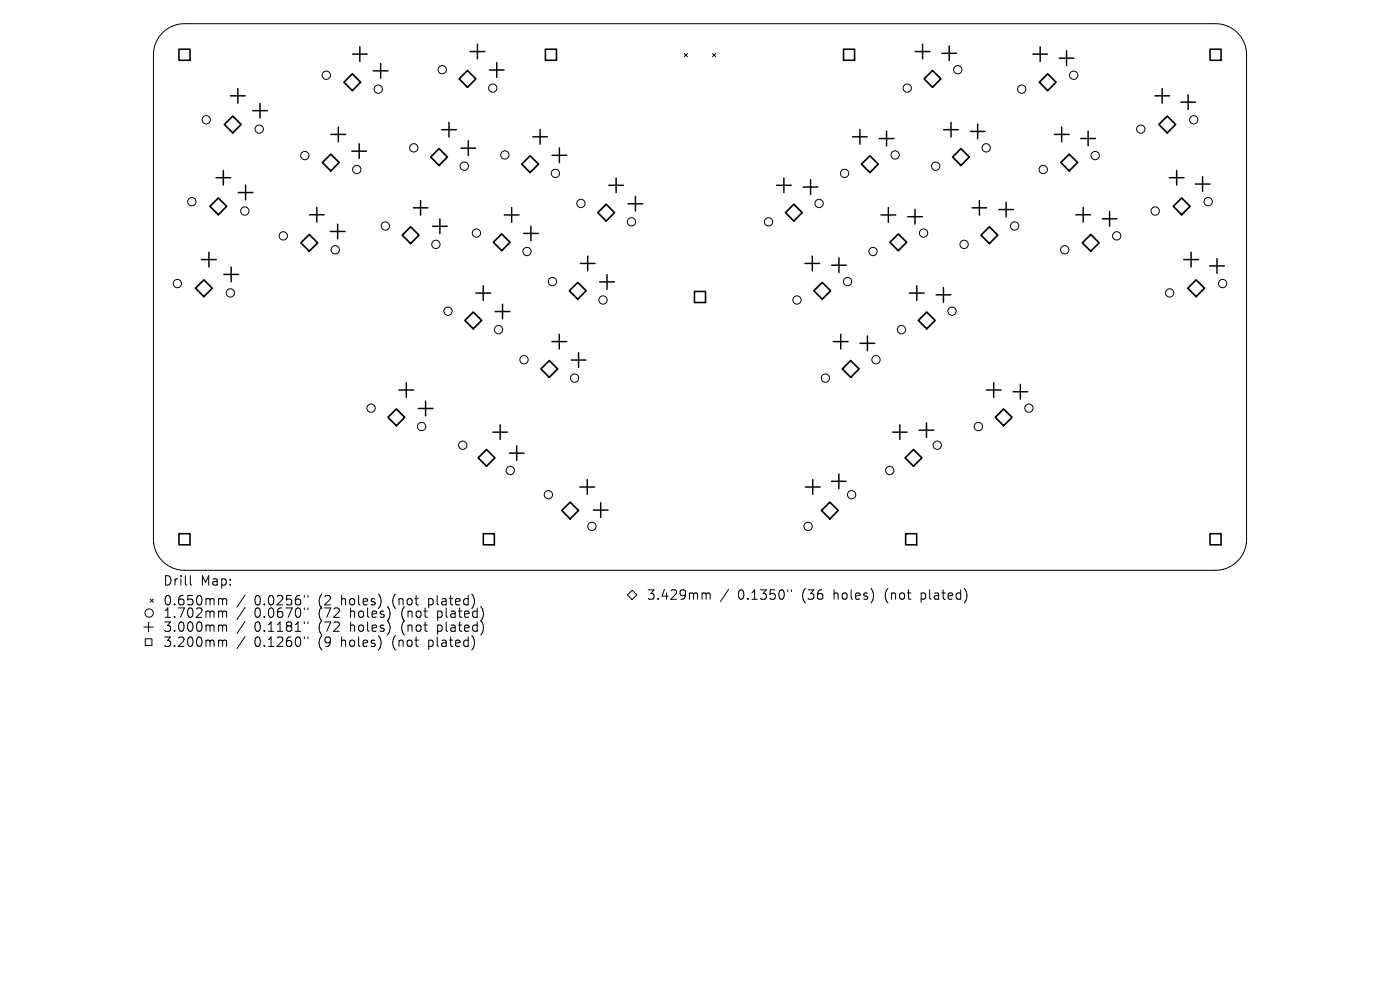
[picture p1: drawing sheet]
<svg xmlns="http://www.w3.org/2000/svg" width="297mm" height="210mm" viewBox="0 0 297 210" stroke-linecap="round" stroke-linejoin="round" font-family="sans-serif">
<defs><g id="words">
<g font-size="2.8">
<text x="34.5" y="124.5">Drill</text>
<text x="42.5" y="124.5">Map:</text>
<text x="34.5" y="128.7">0.650mm</text>
<text x="34.5" y="131.3">1.702mm</text>
<text x="54" y="128.7">0.0256&quot;</text>
<text x="54" y="131.3">0.0670&quot;</text>
<text x="67.7" y="128.7">(2</text>
<text x="67.7" y="131.3">(72</text>
<text x="72.7" y="128.7">holes)</text>
<text x="74.6" y="131.3">holes)</text>
<text x="83.7" y="128.7">(not</text>
<text x="85.6" y="131.3">(not</text>
<text x="91.5" y="128.7">plated)</text>
<text x="93.4" y="131.3">plated)</text>
<text x="137.1" y="127.5">3.429mm</text>
<text x="156.5" y="127.5">0.1350&quot;</text>
<text x="170.3" y="127.5">(36</text>
<text x="177.1" y="127.5">holes)</text>
<text x="188.2" y="127.5">(not</text>
<text x="196" y="127.5">plated)</text>
<text x="34.5" y="134.3">3.000mm</text>
<text x="34.5" y="137.5">3.200mm</text>
<text x="54" y="134.3">0.1181&quot;</text>
<text x="54" y="137.5">0.1260&quot;</text>
<text x="67.7" y="134.3">(72</text>
<text x="67.7" y="137.5">(9</text>
<text x="72.7" y="137.5">holes)</text>
<text x="74.6" y="134.3">holes)</text>
<text x="83.7" y="137.5">(not</text>
<text x="85.6" y="134.3">(not</text>
<text x="91.5" y="137.5">plated)</text>
<text x="93.4" y="134.3">plated)</text>
</g>
</g></defs>
<g fill="none" stroke="#000" stroke-width=".21">
<path d="M34.5 7a6.6 6.6 0 0 1 4.6-2h218.8a6.6 6.6 0 0 1 6.6 6.6v102.8a6.6 6.6 0 0 1-6.6 6.6h-218.8a6.6 6.6 0 0 1-6.6-6.6v-102.8a6.6 6.6 0 0 1 2-4.6zM145.2 11.3l.6 .7M145.8 11.3l-.6 .7M151.2 11.3l.6 .7M151.8 11.3l-.6 .7M30.5 133h2M30.8 135.5h1.4v1.4h-1.4zM31.5 132v2M31.8 127.1l.7 .6M32.5 127.1l-.7 .6M40.4 122.1v1.7l.3 .3M46.7 127h.2l.3 .3"/>
<path d="M46.7 129.6h.2l.3 .3M46.7 132.6l.4 .1 .1 .2M46.7 135.8h.2l.3 .3M47.2 127.3l.3-.3 .5 .1 .1 1.2M47.2 127.3v1M47.2 129.9v1.1M47.2 132.9v1M47.2 136.1v1M47.2 129.9l.3-.3 .5 .1 .1 1.3M47.2 132.9l.3-.3 .5 .1 .1 1.2M47.2 136.1l.3-.3 .5 .1 .1 1.2M52 126.2l-1.7 2.6"/>
<path d="M52 128.9l-1.7 2.5M52 131.8l-1.7 2.6M52 135l-1.7 2.6M64.6 126.3v.4M64.6 129v.3M64.6 131.9v.4M64.6 135.1v.4M65.3 126.3v.4M65.3 129v.3M65.3 131.9v.4M65.3 135.1v.4M133.1 126.2l1-1 1 1-1 1z"/>
<path d="M149.2 125.8h.3l.3 .3M149.8 126.1l.3-.3 .5 .1 .1 1.2M149.8 126.1v1M154.6 125l-1.8 2.6M167.1 125.1v.4M167.9 125.1v.4"/>
<circle cx="69.2" cy="16" r=".88"/>
<circle cx="80.3" cy="18.9" r=".88"/>
<circle cx="93.8" cy="14.8" r=".88"/>
<circle cx="104.5" cy="18.7" r=".88"/>
<circle cx="192.5" cy="18.7" r=".88"/>
<circle cx="203.2" cy="14.8" r=".88"/>
<circle cx="216.8" cy="18.9" r=".88"/>
<circle cx="227.8" cy="16" r=".88"/>
<circle cx="43.8" cy="25.4" r=".88"/>
<circle cx="55" cy="27.4" r=".88"/>
<circle cx="64.7" cy="33" r=".88"/>
<circle cx="75.7" cy="36" r=".88"/>
<circle cx="87.8" cy="31.4" r=".88"/>
<circle cx="98.5" cy="35.3" r=".88"/>
<circle cx="107.1" cy="32.9" r=".88"/>
<circle cx="117.8" cy="36.8" r=".88"/>
<circle cx="179.2" cy="36.8" r=".88"/>
<circle cx="189.9" cy="32.9" r=".88"/>
<circle cx="198.5" cy="35.3" r=".88"/>
<circle cx="209.2" cy="31.4" r=".88"/>
<circle cx="221.3" cy="36" r=".88"/>
<circle cx="232.3" cy="33" r=".88"/>
<circle cx="242" cy="27.4" r=".88"/>
<circle cx="253.2" cy="25.4" r=".88"/>
<circle cx="40.7" cy="42.8" r=".88"/>
<circle cx="51.9" cy="44.8" r=".88"/>
<circle cx="60.1" cy="50" r=".88"/>
<circle cx="71.1" cy="53" r=".88"/>
<circle cx="81.7" cy="47.9" r=".88"/>
<circle cx="92.5" cy="51.8" r=".88"/>
<circle cx="101.1" cy="49.4" r=".88"/>
<circle cx="111.8" cy="53.3" r=".88"/>
<circle cx="117.2" cy="59.7" r=".88"/>
<circle cx="123.2" cy="43.2" r=".88"/>
<circle cx="134" cy="47.1" r=".88"/>
<circle cx="163" cy="47.1" r=".88"/>
<circle cx="173.8" cy="43.2" r=".88"/>
<circle cx="179.8" cy="59.7" r=".88"/>
<circle cx="185.2" cy="53.3" r=".88"/>
<circle cx="195.9" cy="49.4" r=".88"/>
<circle cx="204.5" cy="51.8" r=".88"/>
<circle cx="215.3" cy="47.9" r=".88"/>
<circle cx="225.9" cy="53" r=".88"/>
<circle cx="236.9" cy="50" r=".88"/>
<circle cx="245.1" cy="44.8" r=".88"/>
<circle cx="256.3" cy="42.8" r=".88"/>
<circle cx="37.6" cy="60.2" r=".88"/>
<circle cx="48.9" cy="62.1" r=".88"/>
<circle cx="95" cy="66" r=".88"/>
<circle cx="105.8" cy="69.9" r=".88"/>
<circle cx="111.2" cy="76.3" r=".88"/>
<circle cx="127.9" cy="63.6" r=".88"/>
<circle cx="169.1" cy="63.6" r=".88"/>
<circle cx="185.8" cy="76.3" r=".88"/>
<circle cx="191.2" cy="69.9" r=".88"/>
<circle cx="202" cy="66" r=".88"/>
<circle cx="248.1" cy="62.1" r=".88"/>
<circle cx="259.4" cy="60.2" r=".88"/>
<circle cx="78.7" cy="86.6" r=".88"/>
<circle cx="89.4" cy="90.5" r=".88"/>
<circle cx="98.2" cy="94.4" r=".88"/>
<circle cx="108.2" cy="99.8" r=".88"/>
<circle cx="121.9" cy="80.2" r=".88"/>
<circle cx="175.1" cy="80.2" r=".88"/>
<circle cx="188.8" cy="99.8" r=".88"/>
<circle cx="198.8" cy="94.4" r=".88"/>
<circle cx="207.6" cy="90.5" r=".88"/>
<circle cx="218.3" cy="86.6" r=".88"/>
<circle cx="116.3" cy="104.9" r=".88"/>
<circle cx="125.6" cy="111.7" r=".88"/>
<circle cx="171.4" cy="111.7" r=".88"/>
<circle cx="180.7" cy="104.9" r=".88"/>
<circle cx="31.6" cy="130" r=".88"/>
</g>
<g fill="none" stroke="#000" stroke-width=".31">
<path d="M50.4 18.8v3.1M74.8 11.5h3.1M76.3 9.9v3.1M79.2 15h3.1M80.8 13.5v3.1M99.7 10.9h3.1M101.3 9.4v3.1M103.8 14.9h3.1M105.4 13.3v3.1M194.2 10.9h3.1M195.7 9.4v3.1M199.8 11.3h3.1"/>
<path d="M201.4 9.8v3.1M219.1 11.5h3.1M220.7 9.9v3.1M224.7 12.3h3.1M226.3 10.8v3.1M246.6 18.8v3.1M45.8 37.7h3.1M47.4 36.1v3.2M48.9 20.3h3.1M52.1 39.3v3.1M53.6 23.5h3.1M55.2 21.9v3.1"/>
<path d="M70.2 28.5h3.1M71.8 27v3.1M74.6 32.1h3.1M76.2 30.5v3.1M93.7 27.5h3.1M95.3 26v3.1M97.8 31.4h3.1M99.3 29.9v3.1M113 29h3.1M114.6 27.5v3.1M117.1 32.9h3.1M118.7 31.4v3.1"/>
<path d="M129.2 39.3h3.1M130.7 37.8v3.1M164.7 39.3h3.2M166.3 37.8v3.1M170.4 39.7h3.1M172 38.1v3.1M180.9 29h3.1M182.4 27.5v3.1M186.5 29.4h3.1M188.1 27.8v3.1M200.2 27.5h3.1M201.7 26v3.1"/>
<path d="M205.8 27.9h3.2M207.4 26.3v3.1M223.7 28.5h3.1M225.2 27v3.1M229.3 29.4h3.1M230.8 27.8v3.1M245 20.3h3.1M248.1 37.7h3.1M249.6 36.1v3.2M250.5 21.7h3.1M252.1 20.1v3.1M253.6 39h3.1"/>
<path d="M255.1 37.5v3.1M42.8 55.1h3.1M44.3 53.5v3.1M47.5 58.2h3.1M49 56.7v3.1M50.5 40.8h3.2M65.7 45.6h3.1M67.2 44v3.1M70.1 49.1h3.1M71.6 47.5v3.2M87.7 44.1h3.1M89.2 42.5v3.1"/>
<path d="M91.8 48h3.1M93.3 46.4v3.2M107 45.6h3.1M108.5 44v3.2M111.1 49.5h3.1M112.6 48v3.1M123.1 55.9h3.1M124.7 54.3v3.1M127.2 59.8h3.1M128.8 58.2v3.2M133.2 43.2h3.2M134.8 41.7v3.1"/>
<path d="M170.8 55.9h3.1M172.3 54.3v3.1M176.4 56.3h3.1M178 54.7v3.1M186.9 45.6h3.1M188.5 44v3.2M192.6 46h3.1M194.1 44.4v3.1M206.2 44.1h3.1M207.8 42.5v3.1M211.9 44.5h3.1M213.4 42.9v3.1"/>
<path d="M228.2 45.6h3.2M229.8 44v3.1M233.8 46.4h3.2M235.4 44.9v3.1M251.1 55.1h3.1M252.7 53.5v3.1M256.6 56.4h3.1M258.2 54.9v3.1M101 62.2h3.1M102.5 60.6v3.1M105.1 66.1h3.1M106.6 64.5v3.1"/>
<path d="M117.1 72.5h3.1M118.6 70.9v3.1M121.2 76.4h3.1M122.7 74.8v3.1M176.8 72.5h3.1M178.4 70.9v3.1M182.5 72.8h3.1M184 71.3v3.1M192.9 62.2h3.1M194.5 60.6v3.1M198.6 62.5h3.1M200.1 61v3.1"/>
<path d="M84.6 82.7h3.2M86.2 81.2v3.1M88.7 86.6h3.1M90.3 85.1v3.1M104.6 91.7h3.1M106.1 90.1v3.1M108.1 96.1h3.1M109.6 94.6v3.1M189.3 91.7h3.1M190.9 90.1v3.1M195 91.3h3.1M196.5 89.7v3.1"/>
<path d="M209.2 82.7h3.2M210.8 81.2v3.1M214.9 83.1h3.1M216.5 81.5v3.2M123 103.3h3.1M124.6 101.7v3.2M125.9 108.2h3.1M127.4 106.6v3.2M170.9 103.3h3.1M172.4 101.7v3.2M176.4 102.1h3.1M178 100.5v3.2"/>
</g>
<path d="M38 10.4h2.3v2.4h-2.3zM115.7 10.4h2.4v2.4h-2.4zM179 10.4h2.3v2.4h-2.3zM256.7 10.4h2.3v2.4h-2.3zM147.3 61.8h2.4v2.4h-2.4zM38 113.2h2.3v2.4h-2.3zM102.5 113.2h2.4v2.4h-2.4zM192.1 113.2h2.4v2.4h-2.4zM256.7 113.2h2.3v2.4h-2.3z" fill="none" stroke="#000" stroke-width=".33"/>
<g fill="none" stroke="#000" stroke-width=".36">
<path d="M73 17.4l1.7-1.7 1.8 1.7-1.8 1.8zM97.4 16.7l1.8-1.7 1.8 1.7-1.8 1.8zM196 16.7l1.8-1.7 1.8 1.7-1.8 1.8zM222.3 15.7l1.7 1.7-1.7 1.8-1.8-1.8zM47.6 26.4l1.8-1.8 1.8 1.8-1.8 1.8zM70.2 32.7l1.8 1.8-1.8 1.8-1.8-1.8zM91.4 33.3l1.7-1.8 1.8 1.8-1.8 1.8zM110.7 34.8l1.8-1.8 1.7 1.8-1.7 1.8zM182.8 34.8l1.7-1.8 1.8 1.8-1.8 1.8zM202.1 33.3l1.8-1.8 1.7 1.8-1.7 1.8zM226.8 32.7l1.8 1.8-1.8 1.8-1.8-1.8zM245.8 26.4l1.8-1.8 1.8 1.8-1.8 1.8z"/>
<path d="M44.5 43.8l1.8-1.8 1.8 1.8-1.8 1.8zM63.8 51.5l1.8-1.8 1.8 1.8-1.8 1.8zM85.3 49.9l1.8-1.8 1.8 1.8-1.8 1.8zM106.4 49.6l1.8 1.8-1.8 1.8-1.7-1.8zM122.6 59.9l1.7 1.8-1.7 1.8-1.8-1.8zM126.8 45.1l1.8-1.8 1.8 1.8-1.8 1.8zM166.6 45.1l1.8-1.8 1.8 1.8-1.8 1.8zM174.4 59.9l1.8 1.8-1.8 1.8-1.7-1.8zM190.6 49.6l1.7 1.8-1.7 1.8-1.8-1.8zM209.9 48.1l1.8 1.8-1.8 1.8-1.8-1.8zM229.6 51.5l1.8-1.8 1.8 1.8-1.8 1.8zM248.9 43.8l1.8-1.8 1.8 1.8-1.8 1.8z"/>
<path d="M41.5 61.1l1.8-1.7 1.7 1.7-1.7 1.8zM98.6 68l1.8-1.8 1.8 1.8-1.8 1.8zM114.8 78.3l1.7-1.8 1.8 1.8-1.8 1.7zM178.7 78.3l1.8-1.8 1.8 1.8-1.8 1.7zM194.8 68l1.8-1.8 1.8 1.8-1.8 1.8zM252 61.1l1.8-1.7 1.7 1.7-1.7 1.8zM82.3 88.5l1.8-1.7 1.8 1.7-1.8 1.8zM101.4 97.1l1.8-1.8 1.8 1.8-1.8 1.8zM193.8 95.3l1.8 1.8-1.8 1.8-1.8-1.8zM211.1 88.5l1.8-1.7 1.8 1.7-1.8 1.8zM119.2 108.3l1.8-1.8 1.7 1.8-1.7 1.8zM174.3 108.3l1.7-1.8 1.8 1.8-1.8 1.8z"/>
</g>
<use href="#words"/>
</svg>
